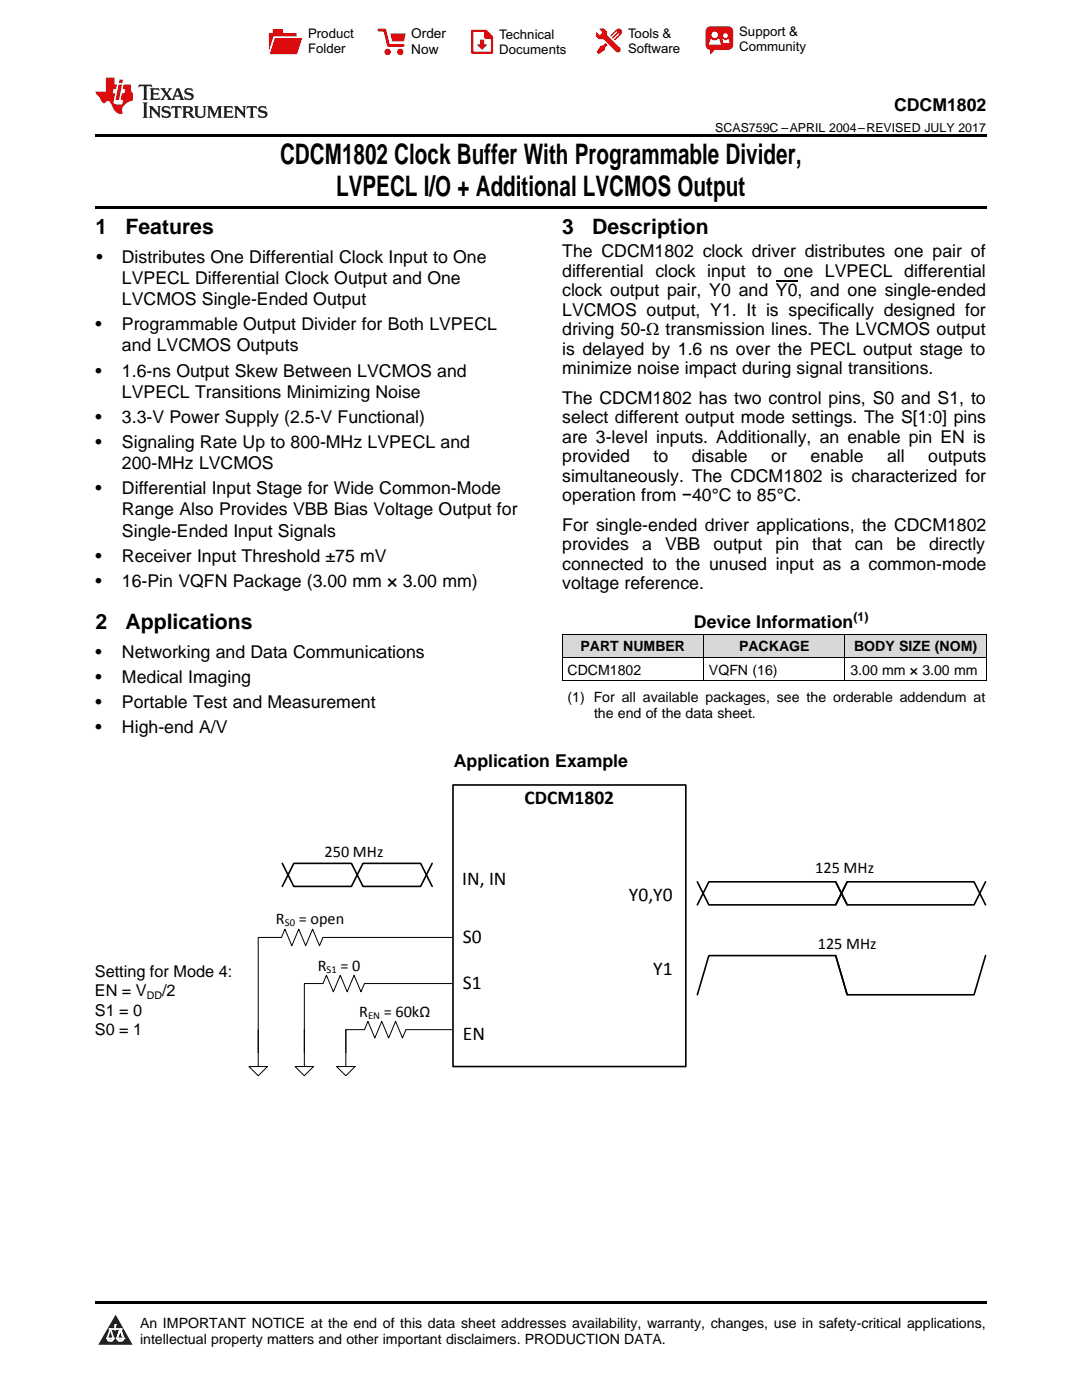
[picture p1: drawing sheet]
<svg xmlns="http://www.w3.org/2000/svg" width="216mm" height="279mm" viewBox="0 0 216 279" stroke-linecap="round" stroke-linejoin="round" font-family="sans-serif">
<defs><g id="words">
<g font-size="5.6">
<text x="55.9" y="32.8">CDCM1802 Clock Buffer With Programmable Divider,</text>
<text x="67.1" y="39.2">LVPECL I/O + Additional LVCMOS Output</text>
</g>
<g font-size="4.2">
<text x="19" y="46.7">1</text>
<text x="25" y="46.7">Features</text>
<text x="112.2" y="46.7">3</text>
<text x="118.2" y="46.7">Description</text>
<text x="19" y="125.6">2</text>
<text x="25" y="125.6">Applications</text>
</g>
<g font-size="3.9">
<text x="104.7" y="160.5">CDCM1802</text>
<text x="92.2" y="176.6">IN, IN</text>
<text x="125.5" y="179.8">Y0,Y0</text>
<text x="92.4" y="188.2">S0</text>
<text x="92.4" y="197.4">S1</text>
<text x="130.3" y="194.5">Y1</text>
<text x="92.4" y="207.5">EN</text>
</g>
<g font-size="3.5">
<text x="178.4" y="22.2">CDCM1802</text>
<text x="19.2" y="52.4">•</text>
<text x="24.3" y="52.4">Distributes One Differential Clock Input to One</text>
<text x="112.2" y="51.4">The CDCM1802 clock driver distributes one pair of</text>
<text x="24.3" y="56.7">LVPECL Differential Clock Output and One</text>
<text x="112.2" y="55.2">differential clock input to one LVPECL differential</text>
<text x="112.2" y="59.1">clock output pair, Y0 and Y0, and one single-ended</text>
<text x="19" y="65.9">•</text>
<text x="24.3" y="60.9">LVCMOS Single-Ended Output</text>
<text x="24.3" y="65.9">Programmable Output Divider for Both LVPECL</text>
<text x="112.2" y="63">LVCMOS output, Y1. It is specifically designed for</text>
<text x="24.3" y="70.1">and LVCMOS Outputs</text>
<text x="112.2" y="66.9">driving 50-Ω transmission lines. The LVCMOS output</text>
<text x="112.2" y="70.8">is delayed by 1.6 ns over the PECL output stage to</text>
<text x="19" y="75.1">•</text>
<text x="24.3" y="75.1">1.6-ns Output Skew Between LVCMOS and</text>
<text x="112.2" y="74.6">minimize noise impact during signal transitions.</text>
<text x="24.3" y="79.4">LVPECL Transitions Minimizing Noise</text>
<text x="112.2" y="80.6">The CDCM1802 has two control pins, S0 and S1, to</text>
<text x="19" y="84.4">•</text>
<text x="19" y="89.4">•</text>
<text x="24.3" y="84.4">3.3-V Power Supply (2.5-V Functional)</text>
<text x="24.3" y="89.4">Signaling Rate Up to 800-MHz LVPECL and</text>
<text x="112.2" y="84.5">select different output mode settings. The S[1:0] pins</text>
<text x="112.2" y="88.4">are 3-level inputs. Additionally, an enable pin EN is</text>
<text x="24.3" y="93.6">200-MHz LVCMOS</text>
<text x="112.2" y="92.3">provided</text>
<text x="130.4" y="92.3">to</text>
<text x="138" y="92.3">disable</text>
<text x="153.9" y="92.3">or</text>
<text x="161.7" y="92.3">enable</text>
<text x="177" y="92.3">all</text>
<text x="185.2" y="92.3">outputs</text>
<text x="19" y="98.6">•</text>
<text x="24.3" y="98.6">Differential Input Stage for Wide Common-Mode</text>
<text x="112.2" y="96.1">simultaneously. The CDCM1802 is characterized for</text>
<text x="112.2" y="100">operation from −40°C to 85°C.</text>
<text x="24.3" y="102.9">Range Also Provides VBB Bias Voltage Output for</text>
<text x="24.3" y="107.1">Single-Ended Input Signals</text>
<text x="112.2" y="106">For single-ended driver applications, the CDCM1802</text>
<text x="19" y="112.1">•</text>
<text x="24.3" y="112.1">Receiver Input Threshold ±75 mV</text>
<text x="112.2" y="109.9">provides</text>
<text x="112.2" y="113.7">connected to the unused input as a common-mode</text>
<text x="128.1" y="109.9">a</text>
<text x="132.7" y="109.9">VBB</text>
<text x="142.4" y="109.9">output</text>
<text x="154.8" y="109.9">pin</text>
<text x="162.1" y="109.9">that</text>
<text x="170.6" y="109.9">can</text>
<text x="178.9" y="109.9">be</text>
<text x="185.4" y="109.9">directly</text>
<text x="19" y="117.1">•</text>
<text x="24.3" y="117.1">16-Pin VQFN Package (3.00 mm × 3.00 mm)</text>
<text x="112.2" y="117.6">voltage reference.</text>
<text x="138.5" y="125.3">Device Information</text>
<text x="19" y="131.3">•</text>
<text x="24.3" y="131.3">Networking and Data Communications</text>
<text x="19" y="136.3">•</text>
<text x="24.3" y="136.3">Medical Imaging</text>
<text x="19" y="141.3">•</text>
<text x="24.3" y="141.3">Portable Test and Measurement</text>
<text x="19" y="146.3">•</text>
<text x="24.3" y="146.3">High-end A/V</text>
<text x="90.6" y="153">Application Example</text>
</g>
<g font-size="3.2">
<text x="64.8" y="170.9">250 MHz</text>
<text x="162.7" y="174.3">125 MHz</text>
<text x="55.1" y="184.4">R</text>
<text x="59.6" y="184.4">= open</text>
<text x="163.2" y="189.4">125 MHz</text>
<text x="18.9" y="195">Setting for Mode 4:</text>
<text x="63.4" y="193.7">R</text>
<text x="67.9" y="193.7">= 0</text>
<text x="18.9" y="198.9">EN = V</text>
<text x="18.9" y="202.7">S1 = 0</text>
<text x="32.3" y="198.9">/2</text>
<text x="71.7" y="202.9">R</text>
<text x="76.6" y="202.9">= 60lQ</text>
<text x="18.9" y="206.6">S0 = 1</text>
</g>
<g font-size="2.8">
<text x="115.8" y="130">PART NUMBER</text>
<text x="147.5" y="130">PACKAGE</text>
<text x="170.4" y="130">BODY SIZE (NOM)</text>
<text x="113.2" y="134.7">CDCM1802</text>
<text x="141.5" y="134.7">VQFN (16)</text>
<text x="169.7" y="134.7">3.00 mm × 3.00 mm</text>
<text x="113.2" y="140.2">(1) For all available packages, see the orderable addendum at</text>
<text x="118.5" y="143.3">the end of the data sheet.</text>
<text x="27.9" y="265">An IMPORTANT NOTICE at the end of this data sheet addresses availability, warranty, changes, use in safety-critical applications,</text>
<text x="27.9" y="268.2">intellectual property matters and other important disclaimers. PRODUCTION DATA.</text>
</g>
<g font-size="2.7">
<text x="82.1" y="7.7">Order</text>
<text x="82.1" y="10.7">Now</text>
</g>
<g font-size="2.6">
<text x="61.5" y="7.6">Product</text>
<text x="61.5" y="10.6">Folder</text>
<text x="99.6" y="7.8">Technical</text>
<text x="99.6" y="10.8">Documents</text>
<text x="125.3" y="7.6">Tools &amp;</text>
<text x="125.3" y="10.6">Software</text>
<text x="147.5" y="7.2">Support &amp;</text>
<text x="147.5" y="10.2">Community</text>
</g>
<g font-size="2.5">
<text x="142.7" y="26.3">SCAS759C –APRIL 2004–REVISED JULY 2017</text>
<text x="170.3" y="123.9">(1)</text>
</g>
<g font-size="2.1">
<text x="56.8" y="184.8">S0</text>
<text x="65.2" y="194.2">S1</text>
<text x="29.3" y="199.3">DD</text>
<text x="73.4" y="203.4">EN</text>
</g>
</g></defs>
<g fill="#d8d8d8">
<path d="M112.2 126.6h28.2v4.7h-28.2z"/>
<path d="M140.4 126.6h28.2v4.7h-28.2z"/>
<path d="M168.6 126.6h28.2v4.7h-28.2z"/>
</g>
<path d="M23.1 262.4l3.4 6h-6.9z" fill="#231f20"/>
<path d="M21.4 267.1h1.2l-.3 .5h-.3a.55 .55 0 0 1-.6-.5z" fill-rule="evenodd" fill="#fff"/>
<path d="M21.4 267.1h1.2l-.3 .5h-.3a.55 .55 0 0 1-.6-.5z" fill="none" stroke="#231f20" stroke-width=".34"/>
<path d="M21.4 267.1l1.2 .1-.3 .4h-.5z" fill="none" stroke="#fff" stroke-width=".34"/>
<path d="M23 265.3h.1" fill="none" stroke="#fff" stroke-width=".34"/>
<path d="M23 264.4v.9z" fill="#fff"/>
<path d="M23 264.4v.9z" fill="none" stroke="#fff" stroke-width=".34"/>
<circle cx="23" cy="264.4" r=".17" fill="#fff"/>
<path d="M21.9 265.2h.1" fill="none" stroke="#fff" stroke-width=".34"/>
<path d="M21.9 265.2h2.3z" fill="#fff"/>
<path d="M21.9 265.2h2.3z" fill="none" stroke="#fff" stroke-width=".34"/>
<circle cx="24.2" cy="265.2" r=".17" fill="#fff"/>
<path d="M23.3 267.1h.1" fill="none" stroke="#fff" stroke-width=".34"/>
<path d="M24 265.2l-.7 1.9z" fill="#fff"/>
<path d="M24 265.2l-.7 1.9z" fill="none" stroke="#fff" stroke-width=".34"/>
<path d="M24 265.2l.7 1.9z" fill="#fff"/>
<path d="M24 265.2l.7 1.9z" fill="none" stroke="#fff" stroke-width=".34"/>
<path d="M24.6 267.1h.1" fill="none" stroke="#fff" stroke-width=".34"/>
<circle cx="21.4" cy="267.1" r=".17" fill="#fff"/>
<path d="M22.1 265.2l-.7 1.9z" fill="#fff"/>
<path d="M22.1 265.2l-.7 1.9z" fill="none" stroke="#fff" stroke-width=".34"/>
<path d="M22.1 265.2l.5 1.9z" fill="#fff"/>
<path d="M22.1 265.2l.5 1.9z" fill="none" stroke="#fff" stroke-width=".34"/>
<circle cx="22.6" cy="267.1" r=".17" fill="#fff"/>
<path d="M23.4 267.1h1.3a.65 .65 0 0 1-.7 .5 .65 .65 0 0 1-.6-.5z" fill-rule="evenodd" fill="#fff"/>
<path d="M23.4 267.1h1.3a.65 .65 0 0 1-.7 .5 .65 .65 0 0 1-.6-.5z" fill="none" stroke="#231f20" stroke-width=".34"/>
<path d="M23.4 267.1h1.3l-.4 .5h-.6z" fill="none" stroke="#fff" stroke-width=".34"/>
<path d="M23.3 267.1h.1" fill="none" stroke="#fff" stroke-width=".34"/>
<circle cx="24.7" cy="267.1" r=".17" fill="#fff"/>
<path d="M19 259.7h177.8v.5h-177.8z" fill="#000"/>
<path d="M90.4 156.7h46.4v56.2h-46.4z" fill-rule="evenodd" fill="#fff"/>
<path d="M90.4 156.7h46.4v56.2h-46.4z" fill="none" stroke="#000" stroke-width=".32"/>
<path d="M90.2 187.1h-25.8l-.6 1.6-1.4-3.3-1.4 3.3-1.4-3.3-1.4 3.3-1.3-3.3-.7 1.7h-4.7v23M90.2 196.3h-17.5l-.7 1.6-1.3-3.3-1.4 3.3-1.4-3.3-1.4 3.3-1.4-3.3-.7 1.7h-3.7v13.8M90.2 205.5h-9.2l-.7 1.6-1.4-3.3-1.3 3.3-1.4-3.3-1.4 3.3-1.4-3.3-.7 1.7h-3.7v4.6" fill="none" stroke="#000" stroke-width=".2"/>
<path d="M49.7 212.9h3.7l-1.9 1.8z" fill="#fff"/>
<path d="M49.7 212.9h3.7l-1.9 1.8zM51.5 205.5v7.4" fill="none" stroke="#000" stroke-width=".2"/>
<path d="M58.9 212.9h3.7l-1.9 1.8z" fill="#fff"/>
<path d="M58.9 212.9h3.7l-1.9 1.8zM60.7 205.5v7.4" fill="none" stroke="#000" stroke-width=".2"/>
<path d="M67.2 212.9h3.6l-1.8 1.8z" fill="#fff"/>
<path d="M112.2 135.9h84.6M112.2 131.2h84.6M112.2 126.6h84.6M112.2 126.6v9.3M140.4 126.6v9.3M168.6 126.6v9.3M196.8 126.6v9.3M67.2 212.9h3.6l-1.8 1.8zM69 205.5v7.4" fill="none" stroke="#000" stroke-width=".2"/>
<path d="M56.3 172.3l2.3 4.6h11.5l2.3-4.6h11.5l2.3 4.6M86.2 172.3l-2.3 4.6h-11.5l-2.3-4.6h-11.5l-2.3 4.6M139.1 176l2.3 4.6h25.4l2.2-4.6M166.8 176l2.2 4.6h25.4l2.3-4.6M139.1 180.6l2.3-4.6h25.4l2.2 4.6M139.1 198.5l2.3-7.8h25.4l2.2 7.8M166.8 180.6l2.2-4.6h25.4l2.3 4.6M166.8 190.7l2.2 7.8h25.4l2.3-7.8" fill="none" stroke="#000" stroke-width=".32"/>
<path d="M19 26.8h177.8v.6h-177.8zM19 41.2h177.8v.5h-177.8z" fill="#000"/>
<path d="M27.7 16.9l-.1 .6 .6-.3h.5v.2v2.2l-.2 .4h1l-.2-.4v-2.2v-.2h.5l.6 .3-.2-.6zM29.9 17.6l.2 .4v1.6l-.2 .4h1.9l.1-.6a1.09 1.09 0 0 1-1.3 .1v-.6h.6l.4 .2v-.7l-.2 .2h-.8v-.6l.2-.1a1.01 1.01 0 0 1 1 .3l-.1-.6zM32 17.6l.9 1.2-1 1.2h.9l-.2-.3 .5-.7 .5 .7-.3 .3h1.7l-.2-.3 .1-.4h1l.1 .4-.2 .3h1l-.3-.4-.7-2h-.5l-1 2.2-.8-1.1 .9-1.1h-.9l.2 .2-.4 .7-.4-.7 .2-.2zM35.4 18l.4 1h-.8zM37 17.7a.66 .66 0 0 0-.2 .8 .66 .66 0 0 0 .6 .4l.7 .2 .1 .2a.8 .8 0 0 1-.7 .4 .8 .8 0 0 1-.7-.5l.1 .8 .2-.2a.94 .94 0 0 0 1.1 .1 .94 .94 0 0 0 .4-.9 1.48 1.48 0 0 0-1.3-.6v-.4a1.1 1.1 0 0 1 1.2 .2l-.2-.6-.2 .1-.5-.1zM28.5 20.4l.2 .4v2.3l-.2 .4h1l-.2-.4v-2.3l.2-.4zM29.7 21.2l.2 .4v1.5l-.2 .4h.8l-.3-.4 .1-1.3 1.6 1.8v-2l.2-.4h-.7l.2 .2v1.1l-1.2-1.3zM32.5 21.3a.66 .66 0 0 0-.2 .8 .66 .66 0 0 0 .6 .4l.6 .2 .2 .2a.8 .8 0 0 1-.8 .4 .8 .8 0 0 1-.7-.5l.2 .7 .2-.1a.94 .94 0 0 0 1 .1 .94 .94 0 0 0 .5-1 1.47 1.47 0 0 0-1.3-.6l-.1-.3a1.1 1.1 0 0 1 1.3 .2l-.2-.6-.2 .1-.5-.2zM34.3 21.2l-.2 .6a.64 .64 0 0 1 .8-.3v1.6l-.2 .4h1l-.3-.4 .1-1.6a.66 .66 0 0 1 .8 .3l-.2-.6zM36.3 21.2l.3 .4v1.5l-.3 .4h1l-.2-.2v-.7h.5l.1 .1a.8 .8 0 0 0 1.2 .7l-1-1a.62 .62 0 0 0 .6-.5 .62 .62 0 0 0-.6-.7zM37.1 21.5h.1a.48 .48 0 0 1 .6 0 .48 .48 0 0 1 .1 .6l-.2 .1-.6 .1zM38.7 21.2l.2 .2a2.29 2.29 0 0 0 .4 2 1.05 1.05 0 0 0 1.7-.7v-1.3l.2-.2h-.8l.2 .4v1.1a.61 .61 0 0 1-.6 .6 .61 .61 0 0 1-.6-.6v-1.1l.3-.4zM41.3 21.2l.3 .4v1.5l-.3 .4h.8l-.2-.4v-1.4l.8 1.9 .9-1.9v1.4l-.2 .4h.9l-.2-.4v-1.5l.2-.4h-.8l-.7 1.5-.6-1.5zM44.5 21.2l.2 .4v1.5l-.2 .4h1.9l.2-.6a1.1 1.1 0 0 1-1.4 .2v-.7h.6l.4 .2v-.6l-.2 .1-.8 .1v-.6l.2-.1a1.02 1.02 0 0 1 1.1 .2l-.2-.5zM46.7 21.2l.2 .4v1.5l-.2 .4h.8l-.3-.4 .1-1.3 1.6 1.8v-2l.2-.4h-.7l.2 .2v1.1l-1.2-1.3zM49.3 21.2l-.1 .6a.64 .64 0 0 1 .8-.3v1.6l-.3 .4h1l-.2-.4v-1.6a.66 .66 0 0 1 .8 .3l-.1-.6zM51.7 21.3a.66 .66 0 0 0-.2 .7 .66 .66 0 0 0 .7 .5l.6 .2 .1 .2a.8 .8 0 0 1-.7 .4 .8 .8 0 0 1-.7-.5l.1 .7 .2-.1a.94 .94 0 0 0 1.1 .1 .94 .94 0 0 0 .4-1 1.48 1.48 0 0 0-1.2-.6l-.1-.3a1.1 1.1 0 0 1 1.2 .2l-.2-.6-.1 .1-.6-.2z" fill="#231f20"/>
<path d="M21.1 15.5v2.8h-2v.4l.9 .9a.96 .96 0 0 0 1 1 .59 .59 0 0 1 .5-.4 .59 .59 0 0 1 .5 .3l.4 .8a1.61 1.61 0 0 0 2.1 1.3 1.63 1.63 0 0 1 1.1-2.2l.9-.3v-1.5a1.6 1.6 0 0 1-.4-1.7h-1.4l-.2 .9h.5l-.2 .8h-.5l-.2 1v.3h.5l-.2 .9h-.7a.74 .74 0 0 1-1-.6l.3-1.6h-.5l.2-.8h.5l.1-.9h-.4v-1.4zM23.7 16.9l-.7 3h.8l.6-3zM23.8 15.9l-.1 .7h.7l.2-.7z" fill="#ee1d23"/>
<g fill="#d60000">
<path d="M54.4 5.8h2v.8h2.8v4.2h-5.5v-4.2h.7z" fill-rule="evenodd"/>
<path d="M54.7 7.5h5.6l-1 3.3h-5.6z" fill-rule="evenodd"/>
</g>
<path d="M54.6 7.4h5.8l-.1 .1h-5.5l-1.1 3.3z" fill-rule="evenodd" fill="#fff"/>
<path d="M54.6 7.4h5.8l-.1 .1h-5.5l-1.1 3.3z" fill="none" stroke="#fff" stroke-width=".2"/>
<path d="M75.6 6h1.2l.7 3.1h3" fill="none" stroke="#d60000" stroke-width=".56"/>
<g fill="#d60000">
<path d="M77.9 6.7h3.1l-.4 1.5h-2.3z" fill-rule="evenodd"/>
<circle cx="77.3" cy="10.4" r=".64"/>
<circle cx="79.9" cy="10.4" r=".64"/>
</g>
<path d="M94.2 6.2h2.7l1.3 1.2v3.1h-4z" fill="none" stroke="#d60000" stroke-width=".44"/>
<g fill="#d60000">
<path d="M95.8 7.9h.8v1h.6l-1 1.1-1-1v-.1h.6z" fill-rule="evenodd"/>
<path d="M96.6 6.2h.3l1.3 1.2v.4h-1.3l-.3-.4z" fill-rule="evenodd"/>
<path d="M119.6 5.7h.9l.6 .6 .1 .7 2.5 2.5-.8 .8-2.3-2.3-1.1-.2-.6-.6v-.8l.7 .6 .5-.4v-.2l-.4-.5z" fill-rule="evenodd"/>
<path d="M119.9 9.1h.4l.5-.5 .4 .4-.5 .5v.4l-1.2 .9-.5-.5z" fill-rule="evenodd"/>
<path d="M123 5.9a.67 .67 0 0 1 .9 0 .67 .67 0 0 1 0 .9z" fill-rule="evenodd"/>
<path d="M123 5.9l.9 .9-1.2 1.2h-.2l.1-.2 .9-.9 .1-.2h-.3l-.9 1h-.2v-.2l.9-1 .1-.2h-.3l-.9 1h-.2v-.2z" fill-rule="evenodd"/>
<circle cx="123.3" cy="9.9" r=".54"/>
</g>
<path d="M121.1 6.3l-.1 .7" fill="none" stroke="#d60000" stroke-width=".2"/>
<g fill="#d60000">
<path d="M141.1 5.5l.6-.2h3.6a.95 .95 0 0 1 1 .9v2.8a.95 .95 0 0 1-1 .9h-3.6a.95 .95 0 0 1-.9-.9v-2.8z" fill-rule="evenodd"/>
<path d="M141.7 9.9h.9l-.7 .9h-.2z" fill-rule="evenodd"/>
</g>
<g fill="#fff">
<path d="M144.3 8.6h1.3z"/>
<path d="M141.8 7.8h.3l.1 .2h.8l.2-.2h.3l.4 1.1h-2.5z" fill-rule="evenodd"/>
<path d="M144.2 7.8h.2l.2 .2h.4l.2-.2h.2l.2 .8h-1.3z" fill-rule="evenodd"/>
<circle cx="142.6" cy="6.9" r=".65"/>
<circle cx="144.8" cy="7.1" r=".48"/>
</g>
<path d="M154.8 56h4.3" fill="none" stroke="#000" stroke-width=".25"/>
<use href="#words"/>
</svg>
